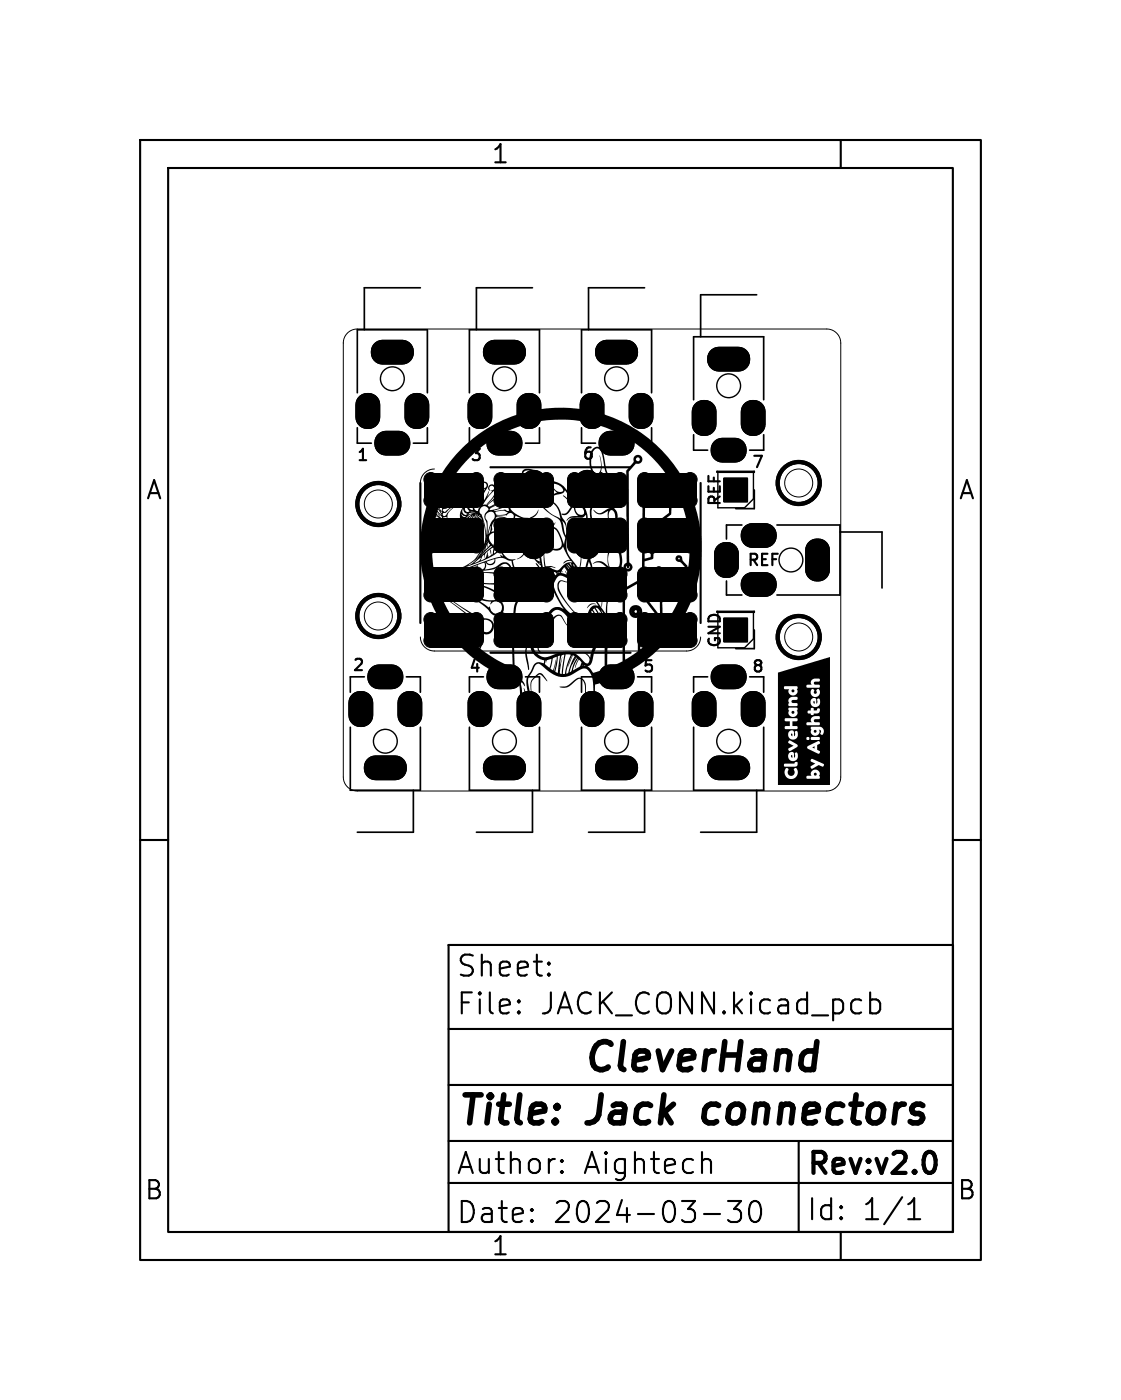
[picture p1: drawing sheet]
<svg xmlns="http://www.w3.org/2000/svg" width="80mm" height="100mm" viewBox="0 0 80 100" stroke-linecap="round" stroke-linejoin="round" font-family="sans-serif">
<defs><g id="words">
<g font-size="2.8">
<text x="41.5" y="77.1">CleverHand</text>
<text x="32.5" y="80.9">Title:</text>
<text x="42.2" y="80.9">Jack</text>
<text x="51.1" y="80.9">connectors</text>
</g>
<g font-size="2.1">
<text x="32.5" y="70">Sheet:</text>
<text x="32.5" y="72.7">File:</text>
<text x="38.6" y="72.7">JACK_CONN.kicad_pcb</text>
<text x="32.5" y="87.6">Date:</text>
<text x="32.5" y="84.1">Author:</text>
<text x="39.5" y="87.6">2024-03-30</text>
<text x="41.6" y="84.1">Aightech</text>
<text x="57.5" y="84.3">Rev:v2.0</text>
<text x="57.5" y="87.4">Id:</text>
<text x="61.6" y="87.4">1/1</text>
</g>
<g font-size="1.8">
<text x="35" y="11.9">1</text>
<text x="10.3" y="35.9">A</text>
<text x="68.3" y="35.9">A</text>
<text x="10.3" y="85.9">B</text>
<text x="35" y="89.9">1</text>
<text x="68.3" y="85.9">B</text>
</g>
<g font-size="1.1">
<text x="25.4" y="33.1">1</text>
<text x="33.5" y="33.1">3</text>
<text x="41.5" y="33">6</text>
<text x="53.6" y="33.6">7</text>
<text x="51.6" y="36.3" transform="rotate(-90 51.6 36.3)">REF</text>
<text x="53.2" y="40.6">REF</text>
<text x="51.6" y="46.4" transform="rotate(-90 51.6 46.4)">GND</text>
<text x="25.1" y="48.1">2</text>
<text x="33.4" y="48.2">4</text>
<text x="45.8" y="48.2">5</text>
<text x="53.6" y="48.2">8</text>
</g>
</g></defs>
<g fill="none" stroke="#000" stroke-width=".15">
<path d="M10 10h60v80h-60zM12 12h56v76h-56zM60 10v2M30 34.5v10M35 33.4h10M50 34.5v10M35 46.6h10M10 60h2M32 67.5h36v20.5h-36zM32 77.5h36M32 73.5h36M37 72.2l.1 .1-.1 .1"/>
<path d="M37 72.2v.1v.1M37 71.5v.1M37 72.2v.2M37 71.5h.1l-.1 .1M39.2 69.5v.1v.1M39.2 69.5l-.1 .1 .1 .1M39.2 68.8v.1M39.2 69.5v.2M39.2 68.8h-.1l.1 .1M62.1 70.9v1.5M62.1 71.5l.4-.1 .3 .3v.4l-.1 .2-.2 .1-.4-.1M68 60h2"/>
<path d="M32 84.5h36M32 81.5h36M40.1 83.6l.1 .1-.1 .1M40.1 83.6l-.1 .1 .1 .1M40.1 82.9v.1M40.1 83.6v.2M40.1 82.9h.1l-.1 .1M40.1 82.9h-.1l.1 .1M50.2 86.7h1.2M50.3 82.8l.4 .1v.1v.8M52 85.8h.9l-.5 .6a.41 .41 0 0 1 .5 .2v.4l-.2 .2-.5 .1-.2-.2M53.6 85.9a.36 .36 0 0 1 .4-.1 .36 .36 0 0 1 .2 .3 .88 .88 0 0 1-.2 1.2 .38 .38 0 0 1-.5-.3 1.28 1.28 0 0 1 .1-1.1z"/>
<path d="M57 81.5v6.5M60 88v2M64.8 87.1h.9M64.8 86l.4-.4v1.5"/>
</g>
<g fill="none" stroke="#000" stroke-width=".3">
<path d="M66.7 82.6l.1 .3-.1 .6"/>
<circle cx="27" cy="36" r="1.5"/>
<circle cx="57" cy="34.5" r="1.5"/>
<circle cx="27" cy="44" r="1.5"/>
<circle cx="57" cy="45.5" r="1.5"/>
</g>
<path d="M50.4 79.1l-.1 .2-.1 .5 .2 .3 .2 .1M58.3 74.4l-.3 2" fill="none" stroke="#000" stroke-width=".4"/>
<g fill="none" stroke="#000" stroke-width=".07">
<path d="M24.8 23.8l.4-.2 .3-.1h33.5a1 1 0 0 1 1 1v31a1 1 0 0 1-1 1h-33.5a1 1 0 0 1-1-1v-31l.1-.3zM31 33.5a1 1 0 0 0-1 1v10M30 45.5a1 1 0 0 0 1 1h18a1 1 0 0 0 1-1"/>
<circle cx="27" cy="36" r="1"/>
<circle cx="57" cy="34.5" r="1"/>
<circle cx="27" cy="44" r="1"/>
<circle cx="57" cy="45.5" r="1"/>
</g>
<g fill="none" stroke="#000" stroke-width=".12">
<path d="M25.5 28.1v-4.5h5v4.5M25.5 30.6v1.1h1M30 20.6h-4v3M30.5 30.6v1.1h-1M33.5 30.6v1.1h1M33.5 28.1v-4.5h5v4.5M38 20.6h-4v3M38.5 30.6v1.1h-1M41.5 30.6v1.1h1M41.5 28.1v-4.5h5v4.5M46 20.6h-4v3M46.5 30.6v1.1h-1"/>
<path d="M49.5 28.6v-4.5h5v4.5M49.5 31.1v1.1h1M51.2 33.7h2.6M52.9 37.5h-1.1v1M53.8 35v1.3h-1.3M54 21.1h-4v3M54.5 31.1v1.1h-1M55.4 37.5h4.5v5h-4.5M59.9 38h3v4M25 51.9v4.5h5v-4.5M25 48.3v1.1M29 48.3h1v1.1"/>
<path d="M29.5 56.4v3h-4M33.5 51.9v4.5h5v-4.5M34.5 48.3h-1v1.1M37.5 48.3h1v1.1M38 56.4v3h-4M41.5 51.9v4.5h5v-4.5M42.5 48.3h-1v1.1M46 56.4v3h-4M46.5 48.3v1.1M49.5 51.9v4.5h5v-4.5M50.5 48.3h-1v1.1M51.2 43.7h2.6h-2.6"/>
<path d="M51.8 41.5v1h1.1M53.8 45v1.3h-1.3M54 56.4v3h-4M54.5 48.3v1.1"/>
</g>
<g fill="none" stroke="#000" stroke-width=".1">
<path d="M51.2 33.7h2.6v1.9l-.7 .7h-1.9zM51.2 43.7h2.6v1.9l-.7 .7h-1.9z"/>
<circle cx="28" cy="27.1" r=".85"/>
<circle cx="36" cy="27.1" r=".85"/>
<circle cx="44" cy="27.1" r=".85"/>
<circle cx="52" cy="27.6" r=".85"/>
<circle cx="27.5" cy="52.9" r=".85"/>
<circle cx="36" cy="52.9" r=".85"/>
<circle cx="44" cy="52.9" r=".85"/>
<circle cx="52" cy="52.9" r=".85"/>
<circle cx="56.4" cy="40" r=".85"/>
</g>
<g fill="#000">
<path d="M30.2 37.5h4.3v1.5h-4.3zM30.2 34.3h4.3v1.5h-4.3zM30.8 38.5h3.2v1h-3.2zM30.8 35.3h3.2v1h-3.2zM30.8 37h3.2v1h-3.2zM30.8 33.8h3.2v1h-3.2zM31.2 36.6l.2 .3zM33 32a10.1 10.1 0 0 1 15.8 2.3 10.1 10.1 0 0 1-6.3 14.6l-.1 1.5v-.2a4.2 4.2 0 0 0-.3-2.2 .49 .49 0 0 0-.9-.1 1.53 1.53 0 0 1-2 .1h.4l.7 .1 .4-.1 .7-.4h.5h-.5l.2-.1 .2 .1-.2-.1h-.2l.1-.1h.1h-.1v-.1l-.2-.2-.3 .6 .2-.6-.3 .8h-.1l.4-.9-.4 .5-.1 .5h-.1l.3-.8h.1l-.1-.1 .2-.1h-.2l.1-.1-.1-.1-.4 .8 .3-.8-.3 .7-.1 .6h-.1l.4-1.3-.3-.1-.2 1.4-.1-.1 .2-1.2-.2 .1-.1 .6 .1-.6-.1 1.2h-.2v-.3h.1h-.1v-.2l.1 .1v-.1h-.1l.2-.8-.2 .1-.2 1.1h-.4l-.3-.2h.4l.2 .1 .2-.8-.2 .8 .2-1-.2 .1-.2 .8h-.4l-.4-.4h.4l.3 .3 .2-.6h-.2a.25 .25 0 0 0-.2 .3l-.1-.2v.2h-.5a.46 .46 0 0 0-.3 .4l-.2 .4a.95 .95 0 0 0-.1 1.1l.1 1.6-.3-1.6a1.4 1.4 0 0 1 .3-1.5 .55 .55 0 0 1 .9-.4v-.2a1.2 1.2 0 0 1-1-1.3h.2v.2a.93 .93 0 0 0 1.5 .6 1.68 1.68 0 0 1 2.3 .7h.1a.42 .42 0 0 0 .1-.4 .42 .42 0 0 0-.3-.4l.2 .1 .2 .3 .1-.6 .4-.7-.5 .1a1.46 1.46 0 0 0 1.2-1.1 1.1 1.1 0 0 1-1.8 .5h1h-1l-.1-.1-.7-.7h.3h-.3l-.2-.4h.3l.2 .4-.1-.2h.1l.3 .5-.2-.4h.1h-.1a.38 .38 0 0 1 .3 .4l.1 .2-.2-.5h.1l.2 .6-.2-.6h.1l.2 .3a.31 .31 0 0 0 .1 .4 .31 .31 0 0 0 .4 0l.1-.4h.1h-.1a.33 .33 0 0 1-.3 .1 .33 .33 0 0 1-.3-.2l.2 .2 .1-.2 .1 .1 .2-.2 .1-.2-.2 .1-.1 .2-.2-.2-.1 .2h-.1l.1-.3-.4 .1-.3-.1h1.2a.34 .34 0 0 0-.1-.5l-.3 .5h-.8l-.3-.3h-.3a.66 .66 0 0 0-.7-.4 .66 .66 0 0 0-.6 .4l-1 1.4-.2 .5h-.2l.2-.5 1.3-1.8 .4-.2 .5 .1-.8-1.5v-.2h.1a3.5 3.5 0 0 0 1.8 2.4 .51 .51 0 0 0 .7-.5h.2l.1 .1 .2 .8-.1-.7a1.32 1.32 0 0 1-.1 1.3l.2-.1h-.1l.2-.1h-.1h.1h-.1l.1-.1h-.1h.1h.1h-.1v-.6l-.3-.7-.3 .1 .1-.1h.2h.1l.2 .6 .1 .6v-.4l-.2-.6a1.56 1.56 0 0 1 .2 1.2l-.1 .2a.45 .45 0 0 0 .3-.7l.1 .1-.1-.1-.2-.5-.3-.6-.1 .2h-.2v-.2h.4l.5 1-.2-.7a1.9 1.9 0 0 1 .3 1.2v-.5l.1 .1v-.1h-.1l-.1-.3 .2 .1-.2-.1-.2-.5h.1l.2 .5 .1-.1-.1-.1h.2h-.2l-.2-.3-.3-.2h-.5l.2-.1h.4l-.7-1.1h.1l1.1 1.7v-.2a8.1 8.1 0 0 1 .8-2.8l-.4-.2 .3 .1 .2-.1h-.6h.3a1.22 1.22 0 0 1-.9-.5h-.3l-.3 .1a.73 .73 0 0 1 1.1 .2v-.6l.1 .6 .2 .2-.1-.1a.46 .46 0 0 0 .5-.1 .46 .46 0 0 0 .1-.5v-.2a.46 .46 0 0 0-.6-.5l-.2 .6v-.6a.74 .74 0 0 1-1.1-.1h.1a.5 .5 0 0 0 .8 .1l.4-.2h.3a2.76 2.76 0 0 1 0-1.7 .89 .89 0 0 1-.9-.2h-.2l-.4 .1a.71 .71 0 0 1 1.1 0l-.1-.4v-.1a.35 .35 0 0 0 .3 .5 .6 .6 0 0 0-.1-.9l-.1 .2-.1 .2v-.3l-.2 .1a.54 .54 0 0 1-.9-.2h.1a.61 .61 0 0 0 1-.1h.3l-.1-.7v-.6l-.4-.1a.8 .8 0 0 0-.8 .2 .84 .84 0 0 1 .8-.3v-.2l.3 .3a.36 .36 0 0 0-.1-.6l-.1 .3h-.1v-.2l-.1 .1a.42 .42 0 0 1-.7 .1h.1a.47 .47 0 0 0 .6-.3l.3-.2-.2-.5-.1-.5a1.31 1.31 0 0 0-.4-1.1 .9 .9 0 0 0-.5 1.2v.1a.46 .46 0 0 0 .5 .5 1.73 1.73 0 0 0 .1-1.3l.1 .8a.47 .47 0 0 0 .2 .6l.1 .3-.3-.4-.2 .1a.29 .29 0 0 0-.3 .1 .29 .29 0 0 0 0 .3v.1a1.15 1.15 0 0 0 0 1.1v.4l-.2 .7 .1 .4a4.4 4.4 0 0 1-.2 2.6v.2a4.1 4.1 0 0 1 0 2.4h-.1l-.5-.8-.3 .3 .3-.3-.1-.2a.72 .72 0 0 1-1.1 0 .55 .55 0 0 0-.8 .6h-.1l-.3-.7 .2 .1-.2-.2 .1 .1-.4-.2h.2l.2 .1-.2-.1h-.2l-.2-.5-.2-.2h.2a.38 .38 0 0 1-.5-.3l-.5-.9 .1 .1h-.1a.63 .63 0 0 0-.5-.5l-.1 .1a1.48 1.48 0 0 0-1.7-.7 .45 .45 0 0 0-.4 .4 .45 .45 0 0 0 .3 .5 .98 .98 0 0 0 1.4 .1l-.3 .3-.8 .1a11.4 11.4 0 0 1-2.9 1.3 .39 .39 0 0 0-.5 0l.6 .1 1.3-.1h.2l-.1-.1-.1 .1v-.3l-.4 .2-.2 .2h-.6h.6v-.2l-.6 .2 1-.4h.3a.27 .27 0 0 0 .4 .2 .27 .27 0 0 0 0-.4l-.7 .2 2-.6-.1-.2 .2 .1-.1-.3 .1 .1a.76 .76 0 0 0 .9 .4v.1a.19 .19 0 0 0-.2 .1 .19 .19 0 0 0 0 .2 1.06 1.06 0 0 0 .8 .9l.4-.3a.8 .8 0 0 1-.6 .4l-.1 .9a.29 .29 0 0 0 0 .4 .29 .29 0 0 0 .4 0l.5-.2h.5l-1.1 .4a.58 .58 0 0 0-.6 .7l-.1 2.9a3.2 3.2 0 0 0 .2 1.8l.5 .6 .1 .2-.4-.4a3.8 3.8 0 0 1 0 2.3v-1.9l-.1-.3-.3-.1a10 10 0 0 1-4.4-3h1.1l.8 .7a.51 .51 0 0 0-.1-.7 .51 .51 0 0 0-.7 0h-1.1l-.5-.7h1.1l.5 .6 .2-.2-.7-.4h-1.1l-.8-1.4-.5-1.1h.9l.2 .2a13.2 13.2 0 0 1 2.6 2h.1a.44 .44 0 0 0 .4 .5 .44 .44 0 0 0 .4-.6 .44 .44 0 0 0-.6-.2l-.8-.4-2.3-1.5h-.9l-.2-.7h.9v.2a.74 .74 0 0 0 .6 .7l.9 .6a3.8 3.8 0 0 0 2 1 .56 .56 0 0 1 .6 .6 .56 .56 0 0 1-.6 .5 .56 .56 0 0 1-.6-.5 12.2 12.2 0 0 0-2.6-2.2l.2 .5a3.9 3.9 0 0 0 1.6 2l.3 .1a.7 .7 0 0 1 .7 .3 .7 .7 0 0 1 0 .8l1.2 .9 1.1 .5v-3.2a3 3 0 0 1 .4-1.7l.1-.1-.1-.4v-.7a.4 .4 0 0 0-.2-.6l-.3-.9-.7-.3-.5 .1a.37 .37 0 0 1-.2 .5 .37 .37 0 0 1-.5-.3l.2 .1a.29 .29 0 0 0 .3 .1 .29 .29 0 0 0 .2-.4l-.7 .2 .1 .3-.1 .3a2.46 2.46 0 0 0 1.3-.5 .52 .52 0 0 1 .6 .7 .52 .52 0 0 1-.9 .2 8.3 8.3 0 0 0-3.7 .1l.7 .1a9.7 9.7 0 0 0 3.4 .3 .55 .55 0 0 1 .3 .9 .55 .55 0 0 1-.9-.1l-.9-.5-1.1-.3h.4l1.5 .6v-.2l.1 .1a.43 .43 0 0 0 .6 .3 .43 .43 0 0 0 .1-.6 .62 .62 0 0 0-.8 .1l.1-.1-2-.2h-.1h.5l-2.4-.2 1.7 .8a4.5 4.5 0 0 0 2.5 .7 .57 .57 0 0 1 .2 .9 .57 .57 0 0 1-1-.2l-.8-.7-1-.6h.2l1.7 1.1 .1-.1a.44 .44 0 0 0 .5 .5 .44 .44 0 0 0 .2-.6 .44 .44 0 0 0-.7 0l.1-.2a5 5 0 0 1-1.9-.7l-.6-.1h.2h-.3h.2l-.3-.1h.2h-.2h.2h-.3h.3h-.3l.2-.1h-.3h.2h-.3h.3l-.4-.1 .3 .1-.3-.1h.2h-.2l-.8-.2h-.9l-.1-.4h.9v.3l1.1 .3-1.1-.6h-.9l-.1-.5h.9a.65 .65 0 0 0 .8 .5h.5l-.9-.3-.1 .1v-.2l.5 .2 1.1-.2h-.6h2.7l.6 .1v-.3a.37 .37 0 0 0 .5 .3 .37 .37 0 0 0 .2-.6 .37 .37 0 0 0-.6 0l-.4 .3-.6 .1-1.5 .1-1.1-.1a.48 .48 0 0 0-.7 0l-.1 .1-.3-.2-.9 .1-.1-1.7h.8l.1 1.5 .5 .1a.6 .6 0 0 1 .7 0 .47 .47 0 0 1 .6-.1l1.5-.5a.68 .68 0 0 0 .6-.7l.1 .3-.1 .1 .4-.2v-.2l.1 .1 .2-.2-.1-.1-.2 .2v-.2h.1h-.1v-.1a.9 .9 0 0 0-.7 .8v-.3l-.2 .4h-.1l.1-.2-.5 .4h-.1l.5-.4-.8 .6h-.1l.6-.5a2.81 2.81 0 0 0 1.2-.9h-.1l-.8 .8h-.1l.3-.3-.1 .1 .1-.2h.1l.4-.4 .1-.1-.2-.1v.3l-.1-.2-.1 .4v-.1l-.1 .2h-.1v-.1l-.5 .6 .4-.6 .2-.1-.2 .1 .1-.1h.1l-.1-.1h.2h-.2h.2l-.1-.1h.1h-.1h.1h-.1v-.1h.2h-.2h.2l-.1-.1h.1h-.1h.1l.1-.2-.1 .2h-.1v-.2h.1h-.1v-.1h.1h-.1v-.1h.1h-.1v-.1h.2h-.2l-.2-1.1a.77 .77 0 0 1-1.1 .4 .32 .32 0 0 0 .4-.3 .34 .34 0 0 1-.2 .3 .34 .34 0 0 1-.4-.1 .35 .35 0 0 0 .5-.4 .33 .33 0 0 1-.3 .3 .33 .33 0 0 1-.3-.1 .34 .34 0 0 0 .5-.2h.2l.2 .2-.1 .3a.31 .31 0 0 0 .2-.2 .31 .31 0 0 0-.2-.3v-.2l.2 .4v.3a.27 .27 0 0 0 .2-.3 .27 .27 0 0 0-.2-.2l-.2-.3-.1 .3h-.2l.2-.1v-.2l-.1 .2h-.1l.1-.2-.2 .4a.29 .29 0 0 1-.4 .1 .29 .29 0 0 1-.2-.3l.4 .1 .4-.4h.3l.4 .7a.56 .56 0 0 0-.4-.6l-.3-.1-.5 .4-.3-.1v-.3h.1a.2 .2 0 0 0 .3 .2l-.4-.2 .1-.2h.1a.37 .37 0 0 0 .6 .2h.3l.5 .4-.3-.3h.2h-.2l-.1-.1h.1h-.2h-.3l.4-.1h-.4l-.3 .1h.1l-.2-.1-.2-.2v.1h-.1l.1-.1h.2l.1 .2h.6h.2h-.7l.8-.1 .3 .7 .2 1v-.1a1.82 1.82 0 0 0-.1-1.2l.2 .3v1l.2-.2 1.3-.1-.4-.4-.3 .4h-.3h.2a.4 .4 0 0 0 .3-.5l.3 .1a.27 .27 0 0 0 .3 .3 .27 .27 0 0 0 .2-.4h-.5a.29 .29 0 0 1-.5-.2 .55 .55 0 0 0-.5 .7v.1h-.1v-.4l-.2 .5v-.2a.91 .91 0 0 1 .6-.9 .43 .43 0 0 1 .5 .3h.4a.32 .32 0 0 1 .5 .2 .32 .32 0 0 1-.4 .4l.4 .4a1.96 1.96 0 0 1 1.3 1.4l.2 .3 .2 .1v-.8h.1l.2 1.4 .1 .1h.1l.2 .2 .2 .5 .1-.2-.1-.1h.2h-.2l-.3-.4h-.2l.1-.1h.2l.3 .4-.1-.2h.1l.1 .2 .1-.2h.1h-.2h.3h-.3h.4l-.7-.1h.7l.1 .1 .3 .1-.1-.2 .2 .3 .1 .1-.2-.4h.2h-.2l.2-.1h-.2h.1l-.2-.1h.1l-.1-.1h.1a.27 .27 0 0 0-.3 .4l-.1-.1-1-.1 .2-.1h.2a.51 .51 0 0 0 .8-.2h.2l.2 .3 .2 .5 .1 .1-.1-.4h.1l.1 .3-.1-.3h.1l.2 .3-.2-.3-.2-.1h.2h-.2l-.4-.4-.2-.1a.44 .44 0 0 1 .6 .4l.1 .1-.2-.3h.1h-.1l-.2-.2h-.2h.3l.2 .1v-.1h.1h-.1h.1l.3 .6 .1 .1-.4-.7h-.1l-.1-.1-.4 .1 .5-.1a.42 .42 0 0 0-.6 .1l.2-.3h.3l-.5-1a.7 .7 0 0 1-1 .2 .7 .7 0 0 1-.2-.9l.1-.3a.97 .97 0 0 0 .2 1.1 .46 .46 0 0 0 .7 0 .46 .46 0 0 0 0-.6 .86 .86 0 0 0-.6-.8 1.27 1.27 0 0 0-.8 1.3v.3h-.1v-1.2l-.5-.4a1.56 1.56 0 0 0-1.2-.8 .38 .38 0 0 1-.3 .3 .38 .38 0 0 1-.4-.2l-.6-.1-.2 .1v-.1h.7a.42 .42 0 0 0 .7 .1 .26 .26 0 0 0-.2-.4 .26 .26 0 0 0-.4 .2l-.8 .1-.1-.3h.1a.29 .29 0 0 0 .5 .2l.3-.1 .1-.1-.1-.1h.3h-.5l-.7 .1a.39 .39 0 0 0-.6 .3v-.2l.2-.2h.6l.6-.1 .2 .1h.1v-.4h.1v.1a1.51 1.51 0 0 0 1.3 .8h-.2l.6 .7 .6 .4h-.1l-.1 .5 .4-.7-.3 .1 .8-.4 .2-.3-.2 .3a1.68 1.68 0 0 1 .8 1.3l.1-.1a.74 .74 0 0 0-.1-.8l-.2-.8h.1l.3 1a.86 .86 0 0 0-.5-1.1l-.9-.6-.5-.5-.8-.1 .2 .1a1.7 1.7 0 0 0-1.3-.2l-.2 .3h-.1l-.1-.1-.2 .2-.8 .3h-.4l.1-.1-.1-.1h.2l-.2-.1h.2h-.3h.4h-.5h-.2l-.2 .3h-.7h.3h-.3l-.2-.3h.2a.23 .23 0 0 0 .2 .2v-.2h.1l.1 .2 .2 .1 .2-.3a.18 .18 0 0 0 0-.3 .18 .18 0 0 0-.3 0l-.2 .3h-.1l.1-.3h-.1l-.2 .3-.2-.1-.1 .3h-.2l.2-.3a1.02 1.02 0 0 0-1.2 1.1 .2 .2 0 0 1-.2 .3 .2 .2 0 0 1-.2-.2l-.1-.1 .4 .1v-.1h-.4l-.1-.1h.1l-.4-.2-.2 1-.1 1.2h-.8l.1-1.1 .2-1.2h.8l.2 .1-.1-.1h-.9v-.1h.9l.6 .4 .1-.1h-.4l-.3-.4v.1h-.9l.1-.2h.8l.3 .3h.1a.23 .23 0 0 0 .2 0 .23 .23 0 0 0 .2-.2l.4-.5-.6 .5-.2 .1a.29 .29 0 0 1-.3-.3l-.1 .1h-.8v-.2h.9l.1 .2-.1-.2h-.9v-.1h.9l.2 .5v-.3l.3 .2 .4-.4h-.2h.3h-.2l1-.2-1.1 .1a.19 .19 0 0 0-.2-.1 .19 .19 0 0 0-.1 .3l.3-.1-.5 .2v-.2l.1 .1-.2-.4-.1 .3h-.9l.2-.4h.9l.1 .4-.1-.5v.1h-.9v-.2h.9l.1 .4h.3h-.2l.1-.1v-.1l.3 .1-.2 .1h.1l.7-.1-.5-.1h.1l1 .2-.2-.2h-.7l-.3-.1 1 .1-.7-.2-.2 .1-.2-.1-.2 .2-.2-.4-.1 .2h-.9l.2-.3h.9l.1 .3 .1-.1-.1-.1a.15 .15 0 0 0 .1-.2 .15 .15 0 0 0-.1-.1l-.1 .2h-.9l.1-.3h.9a.39 .39 0 0 1 .1 .6l.2-.1 .1 .1a1.42 1.42 0 0 1 1.1 .3l-.1-.1h.1l.1 .1-.1-.1h-.1l-.8-.4 .8 .3a.91 .91 0 0 0-.8-.4l-.2-.1-.1 .3a.2 .2 0 0 1 0-.3 .2 .2 0 0 1 .3 0l.4 .2 .5 .3-.6-.5v-.1h.1l.7 .8v-.2l.1 .1-.3-.3a.75 .75 0 0 0-.9-.4h-.1a.27 .27 0 0 1 .2-.2 .27 .27 0 0 1 .3 .1v-.1l.6 .6-.2-.5a.18 .18 0 0 0-.1-.2 .18 .18 0 0 0-.3 .1v-.1a.25 .25 0 0 1 .3-.1 .25 .25 0 0 1 .1 .3l.4 .8-.1-.8a.26 .26 0 0 1-.3-.4 .26 .26 0 0 1 .5 0l.1 1.2-.2-.9h-.1a.17 .17 0 0 0 .1-.3 .17 .17 0 0 0-.3 .1l.3 .4 .1 .7h.2l.1-.1 .3 .1h-.1l.1-.1h-.1l.1-.1v-.1h.1l.1-.6a.53 .53 0 0 0-.2 .6v-.1a.44 .44 0 0 0 0-.6l-.2 .9h-.1l-.1 .1 .1-.9-.2-.3a.8 .8 0 0 1 .2 .9l.1-.7 .1-.1h.2a.18 .18 0 0 0 .2 .2 .18 .18 0 0 0 .1-.3 .18 .18 0 0 0-.3 0v.1h-.2a.17 .17 0 0 0-.2-.2 .17 .17 0 0 0-.2 .1 .3 .3 0 0 1 .2-.2 .3 .3 0 0 1 .3 .2 .29 .29 0 0 1 .5-.1 .29 .29 0 0 1-.1 .4l-.4 .9 .1 .1 .5-.8-.1 .4 .3-.4v-.1a.18 .18 0 0 0 .1-.2 .18 .18 0 0 0-.2-.1 .18 .18 0 0 0 0 .3v.1a.25 .25 0 0 1-.1-.4 .25 .25 0 0 1 .4 0 .25 .25 0 0 1 0 .3l-.9 1 .3 .1 .8-.7a.19 .19 0 0 0 .2-.2 .19 .19 0 0 0-.2-.2 .19 .19 0 0 0-.1 .3l-.7 .7 .6-.7a.29 .29 0 0 1 .3-.4 .29 .29 0 0 1 .2 .5l-1 .7 .3 .1h-.2l1-.3a.23 .23 0 0 0 .3-.2 .23 .23 0 0 0-.2-.3 .23 .23 0 0 0-.2 .3l-.6 .4h-.1l.5-.3a.39 .39 0 0 1 .3-.4 .39 .39 0 0 1 .4 .2 .31 .31 0 0 1-.3 .3l-.8 .3-.3 .2h.2a2.78 2.78 0 0 0 1.4-.7 1.52 1.52 0 0 1 1.1 .1h.3a1.34 1.34 0 0 1 1.2 .7l.9 .6v-.2a1.2 1.2 0 0 0-.9-1.1l-.6-.7-.6-.4a1.44 1.44 0 0 1-.7-.9h.1l.3 .4 .4 .4 .4 .2h.3a1.24 1.24 0 0 0-1-.9 1.11 1.11 0 0 1 1 1h-.2l.2 .2a1.84 1.84 0 0 0 .9 .9l.1 .1a5.8 5.8 0 0 1 .8 1.9v.3a1.93 1.93 0 0 0 .6 2.1l.2 .2-.2-.1 .2 .3 .1 .1v-.1h.1l.5 1.2a3.1 3.1 0 0 0 0-1.9l-.2 1.4h-.1l.1-1 .2-.9h-.3l-1-.4a.95 .95 0 0 1 .9 .2l-.2-.5v-.1h.1a.46 .46 0 0 0 .5 .6 .62 .62 0 0 0-.3-1l-.2 .4h-.1v-.3h-.1a.48 .48 0 0 1-.8 .1h.1a.97 .97 0 0 0 .9-.3l.3-.1v-1.4l-.2 .2h-.8l-.4 .2 .1-.1a.74 .74 0 0 1 .8-.2l-.2-.3-.1-.4h.1v.1a.33 .33 0 0 0 .2 .5 .33 .33 0 0 0 .4-.2 .49 .49 0 0 0-.6-.5v.1h-.2l-.1 .2a.44 .44 0 0 1-.7 .3 .58 .58 0 0 0 .7-.5l.3-.3-.3-.3-.5-.6a.5 .5 0 0 1-.6 .3l-.3 .3a.43 .43 0 0 1 .4-.4l-.5-.5-.2 .4-.2 .2 .3-.7h.2v.1a.47 .47 0 0 0 .8 .3 .5 .5 0 0 0-.8-.4h-.2l.2-.2-.9-.5a.9 .9 0 0 0-1.1-.2l-.2 .1a.45 .45 0 0 1 .8-.3l2.1 1.1 .9 1a1.65 1.65 0 0 1 .9 2l.1 .5 .2 .7a4.1 4.1 0 0 0-.1-2v-.3a1.94 1.94 0 0 0 0-1.5l.2-.8v-.4h.1v.1l-.1-.1a1.68 1.68 0 0 1 .1-1.8 .55 .55 0 0 1 .7 .6 5.5 5.5 0 0 0 .6 2 2.36 2.36 0 0 0 .3 2l.1 .4a2.59 2.59 0 0 0 .2 2.6 2.44 2.44 0 0 1-.4 1.9 5.3 5.3 0 0 0-.5 3.4l-.2 .4a4.3 4.3 0 0 0-1 2.2l-.3 .1 .4 .4a.38 .38 0 0 0 .5-.1l.4-.1v-1.5l.2-.4v-.1l.4-.1v.2a.14 .14 0 0 0 .1-.2 .14 .14 0 0 0-.2-.1 .14 .14 0 0 0-.1 .2l-.2-.1a.33 .33 0 0 1 .4-.2 .33 .33 0 0 1 .3 .4 .33 .33 0 0 1-.5 .2l-.3 .2v1.4l1.1-.5v-5.1l1.2-.7a.31 .31 0 0 0 .2-.4l.1-6.2-.2-.1-.1-.2h.2l.1 .1v-.2h.1l.1 .2a.14 .14 0 0 0-.1-.2 .14 .14 0 0 0-.2 .1l-.2-.1a.33 .33 0 0 1 .6-.1 .33 .33 0 0 1-.2 .5v5.1l.4-.1v-.2l-.2-.3h.2l.1-.1h.1v.1a.12 .12 0 0 0 0-.1 .12 .12 0 0 0-.2 .1l-.2-.1a.32 .32 0 0 1 .6-.1 .32 .32 0 0 1-.2 .5 .3 .3 0 0 1 0 .3 .3 .3 0 0 1-.3 .1l-.3 .1v1.3l-1.4 .8v4.9l.9-.6v-1.5l.6-.8v-.1h.3l-.1-.1h-.2a.25 .25 0 0 1 .3-.2 .25 .25 0 0 1 .1 .3 .25 .25 0 0 1-.3 .2l-.1 .3a1.13 1.13 0 0 0-.4 1.2v.6l1.1-1v-1.5l-1-1.3-.3-.2v-.1l.2 .1 .1-.1h-.3a.26 .26 0 0 1 .3-.2 .26 .26 0 0 1 .2 .4l1 1.3v1.4l.3-.5a.2 .2 0 0 0 .2-.2 .2 .2 0 0 0-.2-.2l-.2-.1v-1.3l.1-.2h.4l-.1-.1-.1 .1-.2-.1a.25 .25 0 0 1 .3-.2 .25 .25 0 0 1 .2 .3 .25 .25 0 0 1-.3 .2l-.1 .2v.6a.61 .61 0 0 0 .3 .6 .52 .52 0 0 0 .3-.5l.7-1.2a.22 .22 0 0 0-.2-.3l-.6-.5-.4-.1v-.2l.2 .1v-.1h-.2a.27 .27 0 0 1 .3-.2 .27 .27 0 0 1 .2 .3l.8 .6 .2-.5v-1.2l-.3-.3-.3-.2-.1-.1 .3 .1v-.2l-.3 .1a.27 .27 0 0 1 .4-.2 .27 .27 0 0 1 .1 .3 .62 .62 0 0 1 .4 .8l.1-1.2v-1.2h-1.2a.32 .32 0 0 1-.3 .2 .32 .32 0 0 1-.3-.3l.4 .1-.1-.1 .1-.1-.1-.1-.1 .2h-.2a.32 .32 0 0 1 .3-.3 .32 .32 0 0 1 .3 .2h1.2v-.1a7.8 7.8 0 0 0-1.1-3.4l-.1 .1-.1 1.5a.53 .53 0 0 1-.3 .7l-.4 .3v.1a.32 .32 0 0 1-.3 .3 .32 .32 0 0 1-.3-.3h.2a.13 .13 0 0 0 .1 .1 .13 .13 0 0 0 .1-.1l-.1 .1-.1-.1 .1-.2-.1 .2h-.2a.5 .5 0 0 1 .6-.3l.5-.5 .1-1.9 .2-.2a9.2 9.2 0 0 0-16.2 .5h-.9l.9-1.6zM35 39.3v.3zM35.3 37.5h4.2v1.5h-4.2zM35.3 34.3h4.2v1.5h-4.2zM35.7 33.8h3.3v1h-3.3z"/>
<path d="M35.7 37h3.3v1h-3.3zM35.7 38.5h3.3v1h-3.3zM35.7 35.3h3.3v1h-3.3zM36.9 39.9l.5-.5a.53 .53 0 0 1-.5 .5zM37.8 37l.1-.1a.87 .87 0 0 0 .5-.5 .62 .62 0 0 1-.6 .6zM38.9 38.6v1.7a.24 .24 0 0 0 .2 .2 .24 .24 0 0 0 .2-.1l.3 .2-.3-.1-.4 .1a1.43 1.43 0 0 1-.1-1.1zM40.2 35.4l.3 .2 .2 .4zM40.5 34.3h4.2v1.5h-4.2zM40.5 37.5h4.2v1.5h-4.2zM41 35.3h3.3v1h-3.3zM41 33.8h3.3v1h-3.3zM41 38.5h3.3v1h-3.3z"/>
<path d="M41 37h3.3v1h-3.3zM41.2 37.1a1.11 1.11 0 0 1 .1 1l.1-.6zM41.5 39.7v.4l-.2 .6zM43.2 35l.1 1.1zM43.4 37.5l.1 .7v.7zM45.5 34.3h4.2v1.5h-4.2zM45.5 37.5h4.2v1.5h-4.2zM45.3 32.6a.33 .33 0 0 1 .5 .2 .33 .33 0 0 1-.4 .3l-.5 .6v6.5a.33 .33 0 0 1 .1 .5 .33 .33 0 0 1-.5-.2h.2a.14 .14 0 0 0 .1 .1 .14 .14 0 0 0 .1-.2l-.1 .2-.1-.2v.1h-.2l.1-.2 .1-.1v-6.6l.5-.6v-.2h.2a.14 .14 0 0 0 .1 .2 .14 .14 0 0 0 .2-.2 .16 .16 0 0 0-.3-.1v.1h-.2zM46 33.8h3.3v1h-3.3zM46 35.3h3.3v1h-3.3zM46 38.5h3.3v1h-3.3zM46 37h3.3v1h-3.3z"/>
<path d="M30.2 44.3h4.3v1.5h-4.3zM30.2 41h4.3v1.5h-4.3zM30.8 40.5h3.2v1h-3.2zM30.8 45.3h3.2v1h-3.2zM30.8 43.8h3.2v1h-3.2zM30.8 42h3.2v1h-3.2zM35.3 44.3h4.2v1.5h-4.2zM35.3 41h4.2v1.5h-4.2zM35.7 45.3h3.3v1h-3.3zM35.7 42h3.3v1h-3.3zM35.7 40.5h3.3v1h-3.3zM35.7 43.8h3.3v1h-3.3z"/>
<path d="M37.4 49.2a3.2 3.2 0 0 1 .1 2zM37.8 45.8a2.25 2.25 0 0 0-.1 1.8l.1 .2h-.1a2.47 2.47 0 0 1 0-2zM38.2 40.2l.2 .2 .2 .4zM38.1 48.4a.39 .39 0 0 1 .4-.3 .39 .39 0 0 1 .4 .3l.2 .3-.2-.1a.47 .47 0 0 0-.5-.4 .9 .9 0 0 0-.5 1.2l.2 1.5-.1-.3a4.8 4.8 0 0 1-.1-2zM39.5 44.1a.39 .39 0 0 1 .5-.2 .39 .39 0 0 1 .3 .4l.4 .6-.4-.5a.52 .52 0 0 0-.5-.4l-.3 .2-.5 .9a1.69 1.69 0 0 0-.5 1.3l.1 .2h.4a.42 .42 0 0 1-.5 0 .42 .42 0 0 1-.1-.6l.2-.5zM39.9 41.5h.2l.4 .1h-.1a.35 .35 0 0 0-.5 0 .35 .35 0 0 0 0 .5l.6 1a1.34 1.34 0 0 0 .9 .8h.1a.65 .65 0 0 1-.8-.4l-.9-1.3v-.4zM40.5 41h4.2v1.5h-4.2zM40.5 44.3h4.2v1.5h-4.2zM41 45.3h3.3v1h-3.3zM41 40.5h3.3v1h-3.3zM41 43.8h3.3v1h-3.3zM41 42h3.3v1h-3.3z"/>
<path d="M39.9 49.1a1.14 1.14 0 0 0 1.1-.6 .52 .52 0 0 1 .6 .1 .52 .52 0 0 1 .2 .5v1.2v-.1a2.55 2.55 0 0 0-.2-1.6l-.1-.1a.49 .49 0 0 0-.6 .3 .8 .8 0 0 1-1 .3zM41.9 44.5v.2v-.3l.1 .1-.1 .2zM42 43.2a.41 .41 0 0 1 .5 0 .59 .59 0 0 0-.6 .2zM43.4 40.8a2.9 2.9 0 0 1-.3 1.9l-.2 .7a2.7 2.7 0 0 1 .3-1.4l.2-.7zM45.5 44.3h4.2v1.5h-4.2zM45.5 41h4.2v1.5h-4.2zM45 43.4a.47 .47 0 0 1 .7-.1 .47 .47 0 0 1 0 .7 .47 .47 0 0 1-.7 0h.4h-.4l-.1-.2h.2h-.2v-.1h.2h-.2l.7 .1h-.2l.1-.1h.2h-.2l-.1-.1-.1 .1h-.4v-.1h.2h-.2l.1-.2h.3zM46 42h3.3v1h-3.3zM46 45.3h3.3v1h-3.3zM46 43.8h3.3v1h-3.3zM46 40.5h3.3v1h-3.3zM46.9 40.5a.25 .25 0 0 1 .4 .2 .25 .25 0 0 1-.4 .2l-.2 .3 .1 .7a.32 .32 0 0 1 .2 .3 .32 .32 0 0 1-.4 .3 .32 .32 0 0 1-.3-.3h.2a.13 .13 0 0 0 .2 .1 .13 .13 0 0 0 .1-.2l-.2 .2v-.2l-.1 .1h-.2l.1-.2 .2-.1v-.8l.2-.4h.2h.1h-.3z"/>
<path d="M56.5 52.4v.2zM56.5 53.9v.1v.1zM56.5 50.8h.2v.2h-.2zM56.5 49.3h.2v.1h-.2zM58 53.4l.1-.1v.2zM58.1 50.1v.2zM58.1 52.2h.1v.1h-.1zM58.1 55.2h.2v.2h-.2zM55.5 48l3.7-1.1v9.2h-3.7v-.9h.5a.47 .47 0 0 0 .3 .4 .47 .47 0 0 0 .5-.1l1.6 .1 .1-.1v-.1a.3 .3 0 0 0-.3-.4 .3 .3 0 0 0-.3 .4h-.3l-.1 .1h-.7l.1-.3a.19 .19 0 0 0 0-.3 .19 .19 0 0 0-.2 0v.1a.26 .26 0 0 1-.1 .4 .26 .26 0 0 1-.4-.1 .26 .26 0 0 1 .1-.3l-.2-.2-.1 .4h-.5v-.4h2.3l.1 .1 .5-.3 .3 .2 .1-.2-.9-.4v.2l.3 .1-.4 .3h-2.3v-.1h.4l.1 .1 .9-.1v-.2l-.1-.1-.1 .1-1.2 .2v-.7h.7l.1 .1a.36 .36 0 0 0 .5 .2 .36 .36 0 0 0 0-.6l-.1 .1v.2v.1l-.1-.4a.26 .26 0 0 0-.2 .1 .26 .26 0 0 0-.2 .2h-.7v-.5h.7l.2 .2 .4-.3a2.2 2.2 0 0 1 1.6 .4l.1-.1-.2-.1v-.4l.2-.1-.1-.2-.8 .5h-.8l.1-.1v-.1l-.6-.3v.2l.3 .2a1.35 1.35 0 0 1-1.1 .2v-1h.7a.35 .35 0 0 0 .2 .3 .35 .35 0 0 0 .4-.1h.7l.2 .2 .1-.2 .1 .2h.5l.1-.2-.1-.1h-.5l-.1 .1a.11 .11 0 0 0-.1-.1 .11 .11 0 0 0-.2 .1h-.7h.1a.28 .28 0 0 0-.1-.5l-.1 .4v-.3a.23 .23 0 0 0-.3-.1 .23 .23 0 0 0-.2 .3h-.7v-.5h.5l.1 .1 1.8-.1v.1a.29 .29 0 0 0 .3 .5 .29 .29 0 0 0 .2-.5l.2 .1v.3a.26 .26 0 0 0 .2-.3 .26 .26 0 0 0-.2-.2l-.6-.1-.1 .1h-1v-.1h-.3v-.2l1.9 .1v-.2h-.3l-.1-.1 .1-.1h.3v-.2h-.3a.27 .27 0 0 0-.3 .1 .27 .27 0 0 0 0 .3h-.3l-.1 .1h-.9v-.2h.3v-.2h-.8a.11 .11 0 0 0-.1 .1 .11 .11 0 0 0 .1 .1h.3v.4h-.4v.1h-.5v-1.3h.8v.1a.32 .32 0 0 0 .3 .4 .32 .32 0 0 0 .3-.3h.7l.1 .1h.2l.1 .1 .1-.1h.2a.2 .2 0 0 0 .2-.2 .2 .2 0 0 0-.1-.2l-.1 .1h-.2v-.1h-.2v.1l-.2 .1-.1 .1h-.7v-.4h-.6v.2h-.8v-.4h.8v.1h.6v-.2h-.4h1.3h.1a.35 .35 0 0 0 .5 .3 .35 .35 0 0 0 0-.6l-.1 .1v.1v.2l-.1-.4a.26 .26 0 0 0-.4 .3h-1.3v-.2h.4v-.1v-.1h-.4a.26 .26 0 0 0-.2 .1 .26 .26 0 0 0 0 .3v.1h-.8v-1.2h.4l.1 .1h.3v.1a.33 .33 0 0 0 .2 .4 .33 .33 0 0 0 .4-.2h.9h.1a.33 .33 0 0 0 .5 .2 .33 .33 0 0 0 0-.5l-.1 .1v.2l-.1 .1-.1-.1v-.2l-.1-.1-.2 .3h-.9v-.5l1.5 .1a.11 .11 0 0 0 .1-.1 .11 .11 0 0 0-.1-.1h-.2l-.1-.1 .1-.1h.2a.11 .11 0 0 0 .1-.1 .11 .11 0 0 0-.1-.1h-.4l-.1 .2v.2h-.3l-.1 .1h-1.5l-.1 .1h-.4z"/>
</g>
<g fill="none" stroke="#fff" stroke-width=".8">
<path d="M26.2 28.9v.9M27.6 31.7h.9M27.6 25.2h.9M29.8 28.9v.9M34.3 28.9v.9M35.6 31.7h.9M35.6 25.2h.9M37.7 28.9v.9M42.3 28.9v.9M43.6 31.7h.8M43.6 25.2h.8M45.7 28.9v.9"/>
<path d="M50.3 29.4v.9M51.6 32.2h.8M51.6 25.7h.8M51.8 39.6v.9M53.7 38.3h.9M53.7 29.4v.9M58.3 39.6v.9M25.8 50.2v.9M27 48.3h.9M27 54.8h.9M29.2 50.2v.9M34.3 50.2v.9"/>
<path d="M35.6 48.3h.9M35.6 54.8h.9M37.7 50.2v.9M42.3 50.2v.9M43.6 48.3h.8M43.6 54.8h.8M45.7 50.2v.9M50.3 50.2v.9M51.6 48.3h.8M51.6 54.8h.8M53.7 41.8h.9M53.7 50.2v.9"/>
</g>
<g fill="#fff" stroke="#fff" stroke-width=".07">
<circle cx="52.5" cy="45" r=".5"/>
<circle cx="52.5" cy="35" r=".5"/>
<circle cx="41.9" cy="34.5" r=".6"/>
<circle cx="32.4" cy="35" r=".6"/>
<circle cx="38.1" cy="39" r=".6"/>
<circle cx="32.4" cy="38.3" r=".6"/>
<circle cx="47.6" cy="45" r=".6"/>
<circle cx="37.4" cy="41.8" r=".6"/>
<circle cx="42.6" cy="45" r=".6"/>
<circle cx="32.4" cy="41.8" r=".6"/>
<circle cx="47.6" cy="38.3" r=".6"/>
<circle cx="32.4" cy="45" r=".6"/>
<circle cx="42.6" cy="41.8" r=".6"/>
<circle cx="47.6" cy="35" r=".6"/>
<circle cx="37.4" cy="45" r=".6"/>
<circle cx="41.9" cy="39" r=".6"/>
<circle cx="38.1" cy="34.5" r=".6"/>
<circle cx="47.6" cy="41.8" r=".6"/>
</g>
<g fill="#000" stroke="#000" stroke-width=".07">
<path d="M25.6 28.4a.86 .86 0 0 1 .9-.3 .86 .86 0 0 1 .6 .8v.9a.85 .85 0 0 1-.8 .8 .85 .85 0 0 1-.9-.8v-1.1zM26.7 24.6l.4-.3h1.6a.85 .85 0 0 1 .8 .9 .85 .85 0 0 1-.8 .8h-1.4a.86 .86 0 0 1-.7-.5 .86 .86 0 0 1 .1-.9zM26.9 31.1l.5-.3h1.1a.85 .85 0 0 1 .8 .9 .85 .85 0 0 1-.8 .8h-.9a.86 .86 0 0 1-.8-.5 .86 .86 0 0 1 .1-.9zM29.2 28.3a.86 .86 0 0 1 1.4 .6v.9a.85 .85 0 0 1-.8 .8 .85 .85 0 0 1-.9-.8v-1.1zM33.6 28.4a.86 .86 0 0 1 .9-.3 .86 .86 0 0 1 .6 .8v.9a.85 .85 0 0 1-.9 .8 .85 .85 0 0 1-.8-.8v-1.1zM34.8 24.5l.5-.2h1.4a.85 .85 0 0 1 .8 .9 .85 .85 0 0 1-.8 .8h-1.4a.86 .86 0 0 1-.8-.6 .86 .86 0 0 1 .3-.9zM34.9 31.1l.5-.3h1.1a.85 .85 0 0 1 .8 .9 .85 .85 0 0 1-.8 .8h-.9a.86 .86 0 0 1-.8-.5 .86 .86 0 0 1 .1-.9zM37.2 28.3a.86 .86 0 0 1 1.4 .6v.9a.85 .85 0 0 1-.8 .8 .85 .85 0 0 1-.9-.8v-1.1zM41.6 28.4a.86 .86 0 0 1 .9-.3 .86 .86 0 0 1 .6 .8v.9a.85 .85 0 0 1-.9 .8 .85 .85 0 0 1-.8-.8v-1.1zM42.7 24.6l.4-.3h1.6a.85 .85 0 0 1 .8 .9 .85 .85 0 0 1-.8 .8h-1.4a.86 .86 0 0 1-.7-.5 .86 .86 0 0 1 .1-.9zM42.9 31.1l.5-.3h1a.85 .85 0 0 1 .9 .9 .85 .85 0 0 1-.9 .8h-.8a.86 .86 0 0 1-.8-.5 .86 .86 0 0 1 .1-.9zM45.1 28.4a.86 .86 0 0 1 .9-.3 .86 .86 0 0 1 .6 .8v.9a.85 .85 0 0 1-.8 .8 .85 .85 0 0 1-.9-.8v-1.1z"/>
<path d="M49.6 28.9a.86 .86 0 0 1 .9-.3 .86 .86 0 0 1 .6 .8v.9a.85 .85 0 0 1-.9 .8 .85 .85 0 0 1-.8-.8v-1.1zM51.2 39.1a.86 .86 0 0 1 .9-.3 .86 .86 0 0 1 .6 .8v.9a.85 .85 0 0 1-.9 .8 .85 .85 0 0 1-.8-.8v-1.1zM50.7 25.1l.4-.3h1.6a.85 .85 0 0 1 .8 .9 .85 .85 0 0 1-.8 .8h-1.4a.86 .86 0 0 1-.7-.5 .86 .86 0 0 1 .1-.9zM50.9 31.6l.5-.3h1a.85 .85 0 0 1 .9 .9 .85 .85 0 0 1-.9 .8h-.8a.86 .86 0 0 1-.8-.5 .86 .86 0 0 1 .1-.9zM53.1 28.9a.86 .86 0 0 1 .9-.3 .86 .86 0 0 1 .6 .8v.9a.85 .85 0 0 1-.8 .8 .85 .85 0 0 1-.9-.8v-1.1zM51.6 34.2h1.7v1.7h-1.7zM53.1 37.7l.4-.3h1.1a.85 .85 0 0 1 .8 .9 .85 .85 0 0 1-.8 .8h-.9a.86 .86 0 0 1-.8-.5 .86 .86 0 0 1 .2-.9zM57.7 38.8a.86 .86 0 0 1 .9-.3 .86 .86 0 0 1 .6 .8v1.4a.85 .85 0 0 1-.9 .8 .85 .85 0 0 1-.8-.8v-1.4zM25.1 49.7a.86 .86 0 0 1 .9-.3 .86 .86 0 0 1 .6 .8v.9a.85 .85 0 0 1-.9 .8 .85 .85 0 0 1-.8-.8v-1.1zM26.6 47.7l.3-.2h1a.85 .85 0 0 1 .9 .8 .85 .85 0 0 1-.9 .9h-.9a.86 .86 0 0 1-.7-.6 .86 .86 0 0 1 .3-.9zM26.3 54.2l.5-.2h1.4a.85 .85 0 0 1 .8 .8 .85 .85 0 0 1-.8 .9h-1.4a.86 .86 0 0 1-.8-.6 .86 .86 0 0 1 .3-.9zM28.6 49.7a.86 .86 0 0 1 .9-.3 .86 .86 0 0 1 .6 .8v.9a.85 .85 0 0 1-.8 .8 .85 .85 0 0 1-.9-.8v-1.1z"/>
<path d="M33.6 49.7a.86 .86 0 0 1 .9-.3 .86 .86 0 0 1 .6 .8v.9a.85 .85 0 0 1-.9 .8 .85 .85 0 0 1-.8-.8v-1.1zM34.9 47.8l.5-.3h1.1a.85 .85 0 0 1 .8 .8 .85 .85 0 0 1-.8 .9h-.9a.86 .86 0 0 1-.8-.5 .86 .86 0 0 1 .1-.9zM34.8 54.2l.5-.2h1.4a.85 .85 0 0 1 .8 .8 .85 .85 0 0 1-.8 .9h-1.4a.86 .86 0 0 1-.8-.6 .86 .86 0 0 1 .3-.9zM37.2 49.6a.86 .86 0 0 1 1.4 .6v.9a.85 .85 0 0 1-.8 .8 .85 .85 0 0 1-.9-.8v-1.1zM41.6 49.7a.86 .86 0 0 1 .9-.3 .86 .86 0 0 1 .6 .8v.9a.85 .85 0 0 1-.9 .8 .85 .85 0 0 1-.8-.8v-1.1zM42.9 47.8l.5-.3h1a.85 .85 0 0 1 .9 .8 .85 .85 0 0 1-.9 .9h-.8a.86 .86 0 0 1-.8-.5 .86 .86 0 0 1 .1-.9zM42.7 54.3l.4-.3h1.6a.85 .85 0 0 1 .8 .8 .85 .85 0 0 1-.8 .9h-1.4a.86 .86 0 0 1-.7-.5 .86 .86 0 0 1 .1-.9zM45.1 49.7a.86 .86 0 0 1 .9-.3 .86 .86 0 0 1 .6 .8v.9a.85 .85 0 0 1-.8 .8 .85 .85 0 0 1-.9-.8v-1.1zM49.6 49.7a.86 .86 0 0 1 .9-.3 .86 .86 0 0 1 .6 .8v.9a.85 .85 0 0 1-.9 .8 .85 .85 0 0 1-.8-.8v-1.1zM50.9 47.8l.5-.3h1a.85 .85 0 0 1 .9 .8 .85 .85 0 0 1-.9 .9h-.8a.86 .86 0 0 1-.8-.5 .86 .86 0 0 1 .1-.9zM50.7 54.3l.4-.3h1.6a.85 .85 0 0 1 .8 .8 .85 .85 0 0 1-.8 .9h-1.4a.86 .86 0 0 1-.7-.5 .86 .86 0 0 1 .1-.9zM51.6 44.2h1.7v1.7h-1.7z"/>
<path d="M53.1 41.2l.4-.3h1.1a.85 .85 0 0 1 .8 .9 .85 .85 0 0 1-.8 .8h-.9a.86 .86 0 0 1-.8-.5 .86 .86 0 0 1 .2-.9zM53.1 49.7a.86 .86 0 0 1 .9-.3 .86 .86 0 0 1 .6 .8v.9a.85 .85 0 0 1-.8 .8 .85 .85 0 0 1-.9-.8v-1.1z"/>
<circle cx="30.7" cy="37.5" r=".5"/>
<circle cx="30.7" cy="39" r=".5"/>
<circle cx="30.7" cy="35.8" r=".5"/>
<circle cx="30.7" cy="34.3" r=".5"/>
<circle cx="32.4" cy="35" r=".9"/>
<circle cx="32.4" cy="38.3" r=".9"/>
<circle cx="34" cy="37.5" r=".5"/>
<circle cx="34" cy="35.8" r=".5"/>
<circle cx="34" cy="39" r=".5"/>
<circle cx="34" cy="34.3" r=".5"/>
<circle cx="35.8" cy="37.5" r=".5"/>
<circle cx="35.8" cy="35.8" r=".5"/>
<circle cx="35.8" cy="39" r=".5"/>
<circle cx="35.8" cy="34.3" r=".5"/>
<circle cx="38.1" cy="39" r=".9"/>
<circle cx="38.1" cy="34.5" r=".9"/>
<circle cx="39" cy="37.5" r=".5"/>
<circle cx="39" cy="35.8" r=".5"/>
<circle cx="39" cy="39" r=".5"/>
<circle cx="39" cy="34.3" r=".5"/>
<circle cx="41" cy="37.5" r=".5"/>
<circle cx="41" cy="35.8" r=".5"/>
<circle cx="41" cy="39" r=".5"/>
<circle cx="41" cy="34.3" r=".5"/>
<circle cx="41.9" cy="39" r=".9"/>
<circle cx="41.9" cy="34.5" r=".9"/>
<circle cx="44.2" cy="37.5" r=".5"/>
<circle cx="44.2" cy="35.8" r=".5"/>
<circle cx="44.2" cy="39" r=".5"/>
<circle cx="44.2" cy="34.3" r=".5"/>
<circle cx="46" cy="37.5" r=".5"/>
<circle cx="46" cy="39" r=".5"/>
<circle cx="46" cy="35.8" r=".5"/>
<circle cx="46" cy="34.3" r=".5"/>
<circle cx="47.6" cy="35" r=".9"/>
<circle cx="47.6" cy="38.3" r=".9"/>
<circle cx="49.2" cy="37.5" r=".5"/>
<circle cx="49.2" cy="39" r=".5"/>
<circle cx="49.2" cy="35.8" r=".5"/>
<circle cx="49.2" cy="34.3" r=".5"/>
<circle cx="30.7" cy="42.5" r=".5"/>
<circle cx="30.7" cy="45.8" r=".5"/>
<circle cx="30.7" cy="44.3" r=".5"/>
<circle cx="30.7" cy="41" r=".5"/>
<circle cx="32.4" cy="41.8" r=".9"/>
<circle cx="32.4" cy="45" r=".9"/>
<circle cx="34" cy="42.5" r=".5"/>
<circle cx="34" cy="45.8" r=".5"/>
<circle cx="34" cy="41" r=".5"/>
<circle cx="34" cy="44.3" r=".5"/>
<circle cx="35.8" cy="42.5" r=".5"/>
<circle cx="35.8" cy="45.8" r=".5"/>
<circle cx="35.8" cy="44.3" r=".5"/>
<circle cx="35.8" cy="41" r=".5"/>
<circle cx="37.4" cy="41.8" r=".9"/>
<circle cx="37.4" cy="45" r=".9"/>
<circle cx="39" cy="42.5" r=".5"/>
<circle cx="39" cy="45.8" r=".5"/>
<circle cx="39" cy="44.3" r=".5"/>
<circle cx="39" cy="41" r=".5"/>
<circle cx="41" cy="42.5" r=".5"/>
<circle cx="41" cy="45.8" r=".5"/>
<circle cx="41" cy="44.3" r=".5"/>
<circle cx="41" cy="41" r=".5"/>
<circle cx="42.6" cy="41.8" r=".9"/>
<circle cx="42.6" cy="45" r=".9"/>
<circle cx="44.2" cy="42.5" r=".5"/>
<circle cx="44.2" cy="45.8" r=".5"/>
<circle cx="44.2" cy="41" r=".5"/>
<circle cx="44.2" cy="44.3" r=".5"/>
<circle cx="46" cy="42.5" r=".5"/>
<circle cx="46" cy="45.8" r=".5"/>
<circle cx="46" cy="41" r=".5"/>
<circle cx="46" cy="44.3" r=".5"/>
<circle cx="47.6" cy="41.8" r=".9"/>
<circle cx="47.6" cy="45" r=".9"/>
<circle cx="49.2" cy="42.5" r=".5"/>
<circle cx="49.2" cy="45.8" r=".5"/>
<circle cx="49.2" cy="41" r=".5"/>
<circle cx="49.2" cy="44.3" r=".5"/>
</g>
<use href="#words"/>
</svg>
